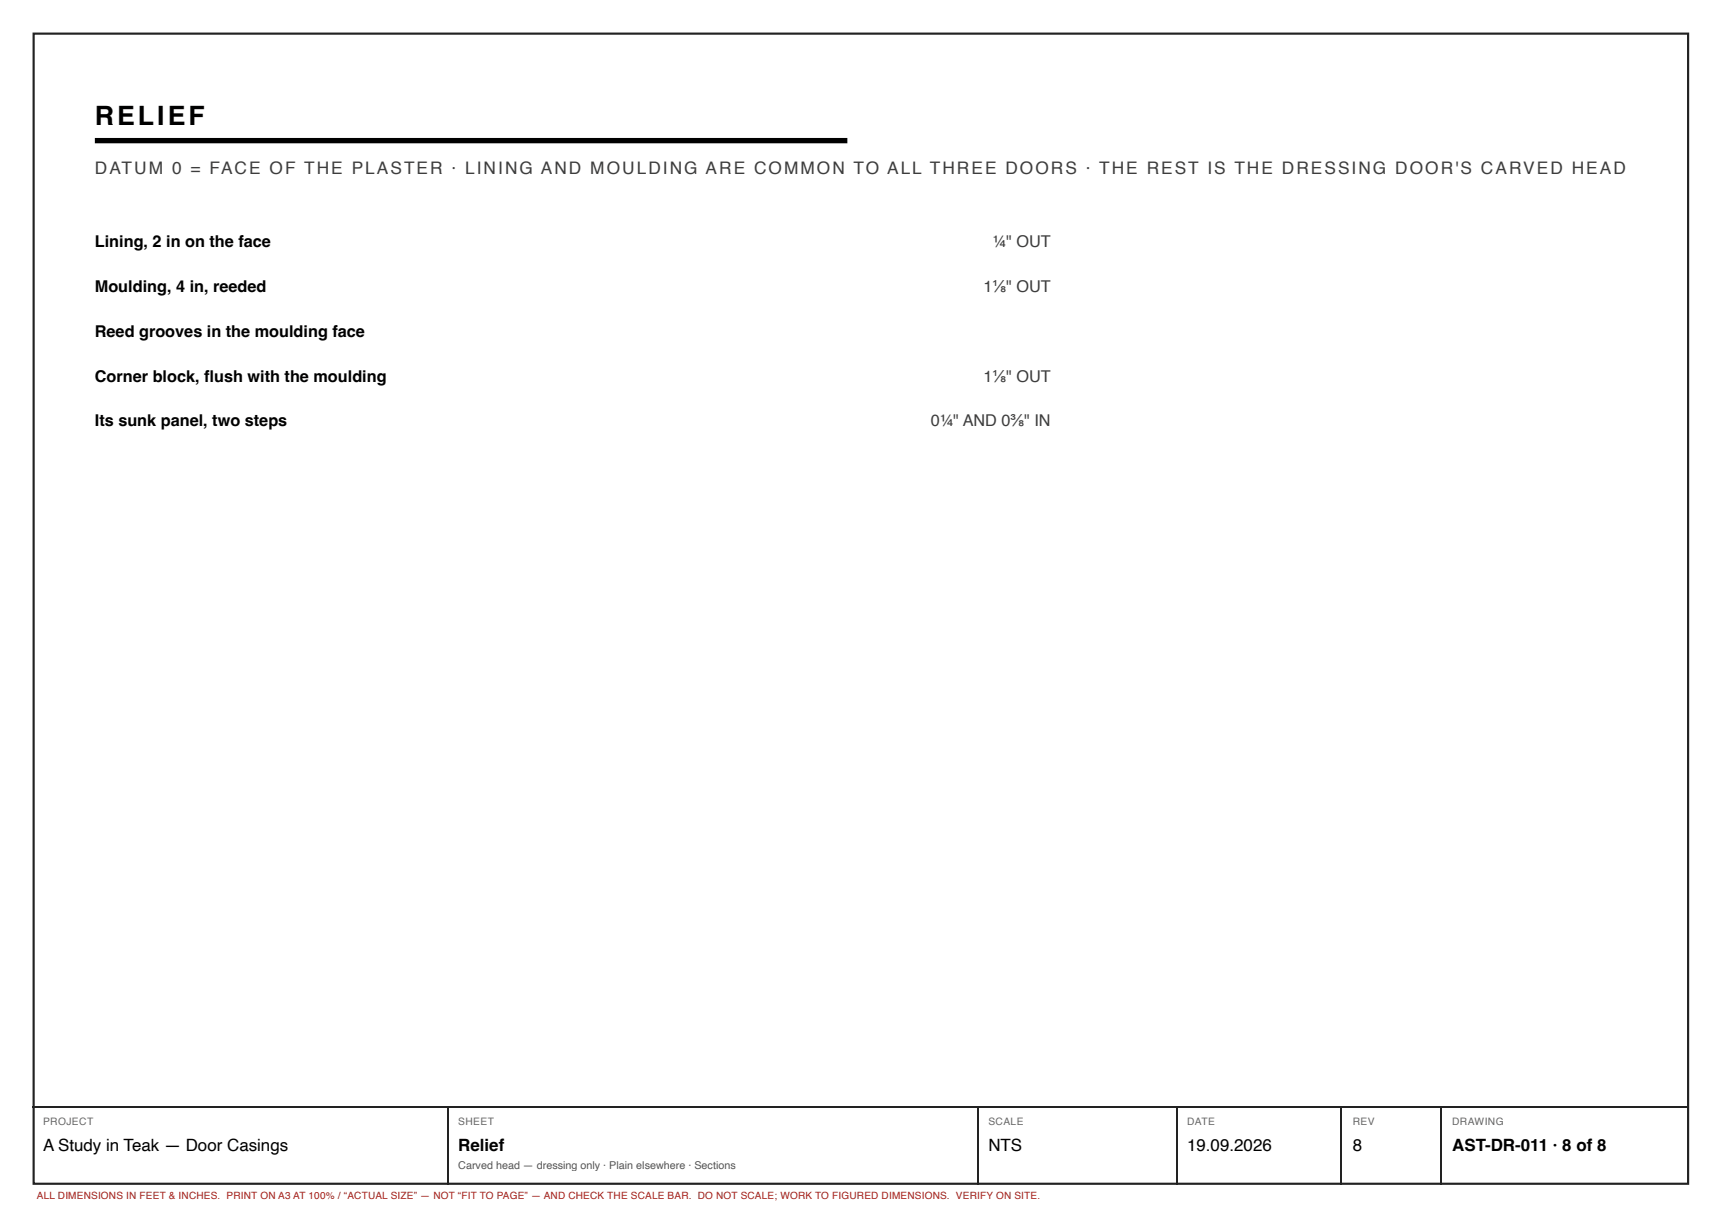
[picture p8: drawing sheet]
<svg xmlns="http://www.w3.org/2000/svg" width="420mm" height="297mm" viewBox="0 0 420 297" stroke-linecap="round" stroke-linejoin="round" font-family="sans-serif">
<defs><g id="words">
<text font-size="6.5" x="23.1" y="30.6">RELIEF</text>
<text font-size="4.2" fill="#3d3d3d" x="23.1" y="42.5">DATUM 0 = FACE OF THE PLASTER · LINING AND MOULDING ARE COMMON TO ALL THREE DOORS · THE REST IS THE DRESSING DOOR'S CARVED HEAD</text>
<g font-size="4.1">
<text x="10.5" y="280.7">A Study in Teak — Door Casings</text>
<text x="111.8" y="280.7">Relief</text>
<text x="241" y="280.7">NTS</text>
<text x="289.5" y="280.7">19.09.2026</text>
<text x="329.9" y="280.7">8</text>
<text x="354.1" y="280.7">AST-DR-011 · 8 of 8</text>
</g>
<g font-size="4">
<text x="23.1" y="60.3">Lining, 2 in on the face</text>
<text x="23.1" y="71.2">Moulding, 4 in, reeded</text>
<text x="23.1" y="82.2">Reed grooves in the moulding face</text>
<text x="23.1" y="93.1">Corner block, fl ush with the moulding</text>
<text x="23.1" y="104">Its sunk panel, two steps</text>
</g>
<g font-size="4" fill="#3d3d3d">
<text x="242.1" y="60.3">¼&quot; OUT</text>
<text x="239.9" y="71.2">1⅛&quot; OUT</text>
<text x="239.9" y="93.1">1⅛&quot; OUT</text>
<text x="227" y="104">0¼&quot; AND 0⅜&quot; IN</text>
</g>
<text font-size="2.6" fill="#555" x="111.8" y="285">Carved head — dressing only · Plain elsewhere · Sections</text>
<g font-size="2.5" fill="#666">
<text x="10.5" y="274.4">PROJECT</text>
<text x="111.8" y="274.4">SHEET</text>
<text x="241" y="274.4">SCALE</text>
<text x="289.5" y="274.4">DATE</text>
<text x="329.9" y="274.4">REV</text>
<text x="354.1" y="274.4">DRAWING</text>
</g>
<text font-size="2.4" fill="#a51d17" x="9" y="292.4">ALL DIMENSIONS IN FEET &amp; INCHES. PRINT ON A3 AT 100% / “ACTUAL SIZE” — NOT “FIT TO PAGE” — AND CHECK THE SCALE BAR. DO NOT SCALE; WORK TO FIGURED DIMENSIONS. VERIFY ON SITE.</text>
</g></defs>
<path d="M8.2 8.2h403.5v280.5h-403.5z" fill="none" stroke="#222" stroke-width=".53"/>
<path d="M23.1 34.3h183.6" fill="none" stroke="#000" stroke-width="1.3" stroke-linecap="butt"/>
<path d="M7.9 270h404.1M109.1 270.1v18.8M238.5 270.1v18.8M286.9 270.1v18.8M327.2 270.1v18.8M351.5 270.1v18.8" fill="none" stroke="#222" stroke-width=".26"/>
<use href="#words"/>
</svg>
